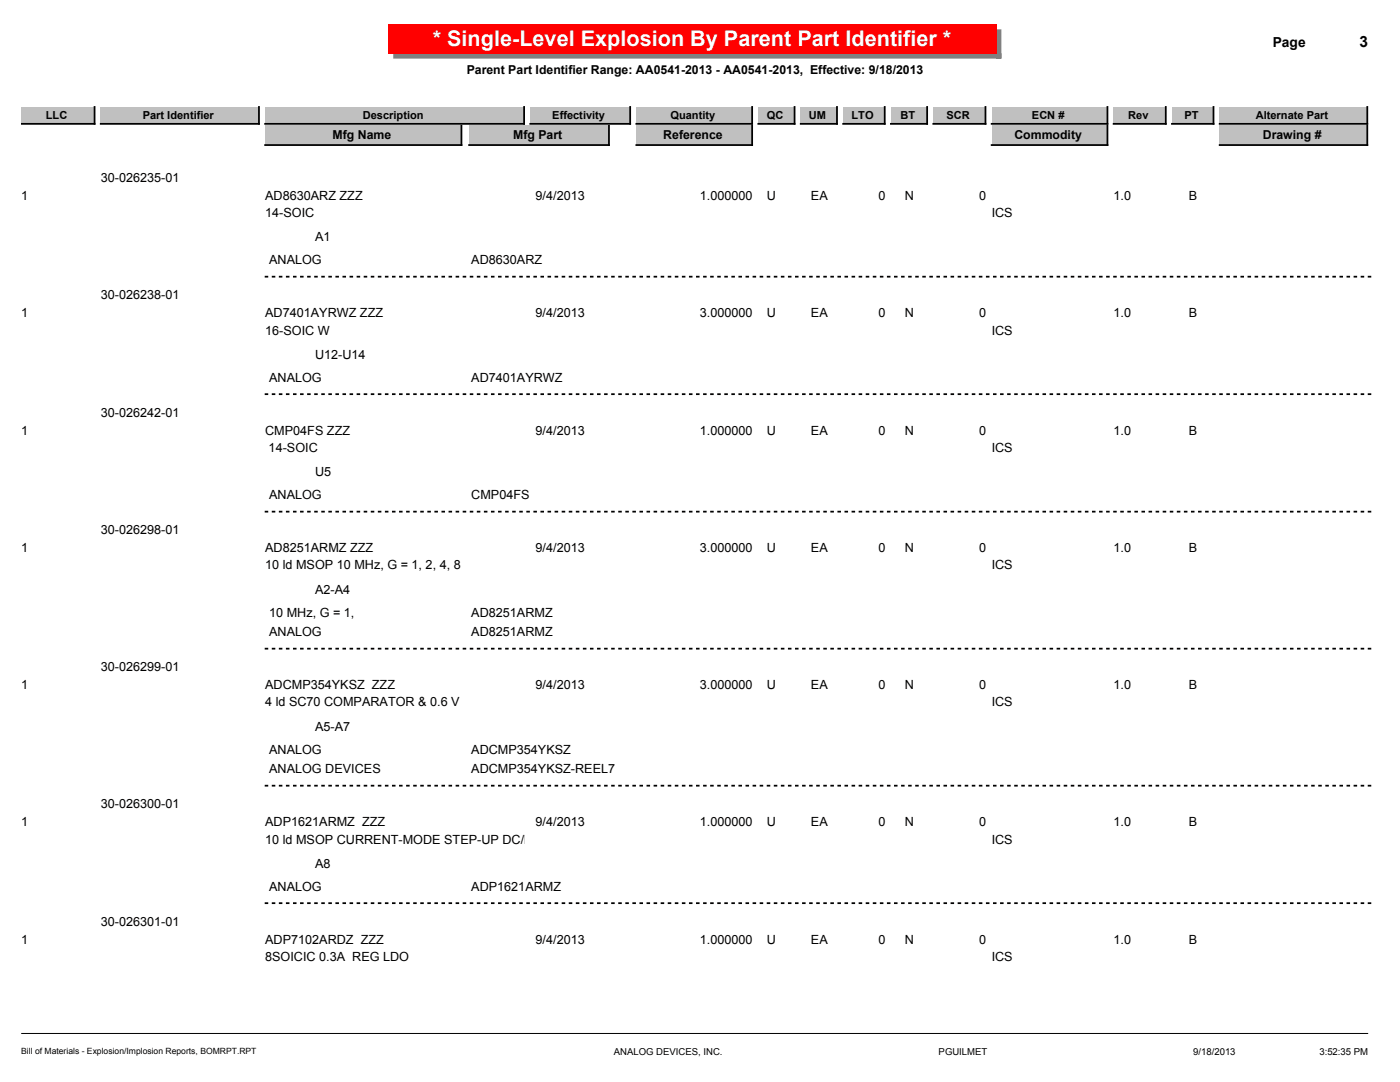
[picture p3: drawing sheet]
<svg xmlns="http://www.w3.org/2000/svg" width="279mm" height="216mm" viewBox="0 0 279 216" stroke-linecap="round" stroke-linejoin="round" font-family="sans-serif">
<defs><g id="words">
<text font-size="4.3" fill="#fff" x="86.4" y="9.3">* Single-Level Explosion By Parent Part Identifier *</text>
<text font-size="3.1" x="271.3" y="9.4">3</text>
<text font-size="2.8" x="254" y="9.4">Page</text>
<g font-size="2.5">
<text x="93.1" y="14.8">Parent Part Identifier Range: AA0541-2013 - AA0541-2013, Effective: 9/18/2013</text>
<text x="66.4" y="27.7">Mfg Name</text>
<text x="102.4" y="27.7">Mfg Part</text>
<text x="132.4" y="27.7">Reference</text>
<text x="202.4" y="27.7">Commodity</text>
<text x="252" y="27.7">Drawing #</text>
<text x="4.2" y="39.9">1</text>
<text x="20.1" y="36.3">30-026235-01</text>
<text x="52.9" y="39.9">AD8630ARZ ZZZ</text>
<text x="106.9" y="39.9">9/4/2013</text>
<text x="139.7" y="39.9">1.000000</text>
<text x="153.1" y="39.9">U</text>
<text x="161.8" y="39.9">EA</text>
<text x="175.3" y="39.9">0</text>
<text x="180.6" y="39.9">N</text>
<text x="195.4" y="39.9">0</text>
<text x="222.2" y="39.9">1.0</text>
<text x="237.3" y="39.9">B</text>
<text x="52.9" y="43.3">14-SOIC</text>
<text x="197.9" y="43.3">ICS</text>
<text x="53.7" y="52.8">ANALOG</text>
<text x="62.9" y="48.2">A1</text>
<text x="94.1" y="52.8">AD8630ARZ</text>
<text x="20.1" y="59.8">30-026238-01</text>
<text x="4.2" y="63.3">1</text>
<text x="52.9" y="63.3">AD7401AYRWZ ZZZ</text>
<text x="106.9" y="63.3">9/4/2013</text>
<text x="139.7" y="63.3">3.000000</text>
<text x="153.1" y="63.3">U</text>
<text x="161.8" y="63.3">EA</text>
<text x="175.3" y="63.3">0</text>
<text x="180.6" y="63.3">N</text>
<text x="195.4" y="63.3">0</text>
<text x="222.2" y="63.3">1.0</text>
<text x="237.3" y="63.3">B</text>
<text x="52.9" y="66.7">16-SOIC W</text>
<text x="62.9" y="71.6">U12-U14</text>
<text x="197.9" y="66.7">ICS</text>
<text x="53.7" y="76.2">ANALOG</text>
<text x="94.1" y="76.2">AD7401AYRWZ</text>
<text x="20.1" y="83.2">30-026242-01</text>
<text x="4.2" y="86.8">1</text>
<text x="52.9" y="86.8">CMP04FS ZZZ</text>
<text x="106.9" y="86.8">9/4/2013</text>
<text x="139.7" y="86.8">1.000000</text>
<text x="153.1" y="86.8">U</text>
<text x="161.8" y="86.8">EA</text>
<text x="175.3" y="86.8">0</text>
<text x="180.6" y="86.8">N</text>
<text x="195.4" y="86.8">0</text>
<text x="222.2" y="86.8">1.0</text>
<text x="237.3" y="86.8">B</text>
<text x="53.6" y="90.2">14-SOIC</text>
<text x="62.9" y="95.1">U5</text>
<text x="197.9" y="90.2">ICS</text>
<text x="53.7" y="99.7">ANALOG</text>
<text x="94.1" y="99.7">CMP04FS</text>
<text x="20.1" y="106.6">30-026298-01</text>
<text x="4.2" y="110.2">1</text>
<text x="52.9" y="110.2">AD8251ARMZ ZZZ</text>
<text x="52.9" y="113.6">10 ld MSOP 10 MHz, G = 1, 2, 4, 8</text>
<text x="106.9" y="110.2">9/4/2013</text>
<text x="139.7" y="110.2">3.000000</text>
<text x="153.1" y="110.2">U</text>
<text x="161.8" y="110.2">EA</text>
<text x="175.3" y="110.2">0</text>
<text x="180.6" y="110.2">N</text>
<text x="195.4" y="110.2">0</text>
<text x="197.9" y="113.6">ICS</text>
<text x="222.2" y="110.2">1.0</text>
<text x="237.3" y="110.2">B</text>
<text x="62.9" y="118.5">A2-A4</text>
<text x="53.7" y="123.1">10 MHz, G = 1,</text>
<text x="94.1" y="123.1">AD8251ARMZ</text>
<text x="53.7" y="127">ANALOG</text>
<text x="94.1" y="127">AD8251ARMZ</text>
<text x="4.2" y="137.5">1</text>
<text x="20.1" y="134">30-026299-01</text>
<text x="52.9" y="137.5">ADCMP354YKSZ ZZZ</text>
<text x="106.9" y="137.5">9/4/2013</text>
<text x="139.7" y="137.5">3.000000</text>
<text x="153.1" y="137.5">U</text>
<text x="161.8" y="137.5">EA</text>
<text x="175.3" y="137.5">0</text>
<text x="180.6" y="137.5">N</text>
<text x="195.4" y="137.5">0</text>
<text x="222.2" y="137.5">1.0</text>
<text x="237.3" y="137.5">B</text>
<text x="52.9" y="141">4 ld SC70 COMPARATOR &amp; 0.6 V</text>
<text x="197.9" y="141">ICS</text>
<text x="62.9" y="145.8">A5-A7</text>
<text x="53.7" y="150.4">ANALOG</text>
<text x="53.7" y="154.3">ANALOG DEVICES</text>
<text x="94.1" y="150.4">ADCMP354YKSZ</text>
<text x="94.1" y="154.3">ADCMP354YKSZ-REEL7</text>
<text x="20.1" y="161.3">30-026300-01</text>
<text x="4.2" y="164.9">1</text>
<text x="52.9" y="164.9">ADP1621ARMZ ZZZ</text>
<text x="106.9" y="164.9">9/4/2013</text>
<text x="139.7" y="164.9">1.000000</text>
<text x="153.1" y="164.9">U</text>
<text x="161.8" y="164.9">EA</text>
<text x="175.3" y="164.9">0</text>
<text x="180.6" y="164.9">N</text>
<text x="195.4" y="164.9">0</text>
<text x="222.2" y="164.9">1.0</text>
<text x="237.3" y="164.9">B</text>
<text x="52.9" y="168.3">10 ld MSOP CURRENT-MODE STEP-UP DC/DC</text>
<text x="62.9" y="173.2">A8</text>
<text x="197.9" y="168.3">ICS</text>
<text x="53.7" y="177.8">ANALOG</text>
<text x="94.1" y="177.8">ADP1621ARMZ</text>
<text x="20.1" y="184.8">30-026301-01</text>
<text x="4.2" y="188.3">1</text>
<text x="52.9" y="188.3">ADP7102ARDZ ZZZ</text>
<text x="52.9" y="191.8">8SOICIC 0.3A REG LDO</text>
<text x="106.9" y="188.3">9/4/2013</text>
<text x="139.7" y="188.3">1.000000</text>
<text x="153.1" y="188.3">U</text>
<text x="161.8" y="188.3">EA</text>
<text x="175.3" y="188.3">0</text>
<text x="180.6" y="188.3">N</text>
<text x="195.4" y="188.3">0</text>
<text x="197.9" y="191.8">ICS</text>
<text x="222.2" y="188.3">1.0</text>
<text x="237.3" y="188.3">B</text>
</g>
<g font-size="2.2">
<text x="9.2" y="23.7">LLC</text>
<text x="28.5" y="23.7">Part Identifier</text>
<text x="72.4" y="23.7">Description</text>
<text x="110.2" y="23.7">Effectivity</text>
<text x="133.8" y="23.7">Quantity</text>
<text x="153" y="23.7">QC</text>
<text x="161.4" y="23.7">UM</text>
<text x="170" y="23.7">LTO</text>
<text x="179.7" y="23.7">BT</text>
<text x="188.9" y="23.7">SCR</text>
<text x="206" y="23.7">ECN #</text>
<text x="225.2" y="23.7">Rev</text>
<text x="236.4" y="23.7">PT</text>
<text x="250.6" y="23.7">Alternate Part</text>
</g>
<g font-size="1.9">
<text x="122.5" y="210.6">ANALOG DEVICES, INC.</text>
<text x="187.3" y="210.6">PGUILMET</text>
<text x="238.1" y="210.6">9/18/2013</text>
<text x="263.3" y="210.6">3:52:35 PM</text>
</g>
<text font-size="1.7" x="4.2" y="210.4">Bill of Materials - Explosion/Implosion Reports, BOMRPT.RPT</text>
</g></defs>
<path d="M4.2 206.2h268.8" fill="none" stroke="#000" stroke-width=".2"/>
<path d="M198.8 5.9h1v5.8h-1zM78.5 10.6h121.3v1.1h-121.3z" fill="#808080"/>
<path d="M77.4 4.8h121.4v5.8h-121.4z" fill="#f00"/>
<path d="M168.3 21.3h8.3v3.4h-8.3z" fill="#c0c0c0"/>
<path d="M176.6 21.3v3.4h-8.3" fill="none" stroke="#000" stroke-width=".35"/>
<path d="M159.8 21.3h7.2v3.4h-7.2z" fill="#c0c0c0"/>
<path d="M167 21.3v3.4h-7.2" fill="none" stroke="#000" stroke-width=".35"/>
<path d="M151.3 21.3h7.3v3.4h-7.3z" fill="#c0c0c0"/>
<path d="M158.6 21.3v3.4h-7.3" fill="none" stroke="#000" stroke-width=".35"/>
<path d="M177.8 21.3h7.2v3.4h-7.2z" fill="#c0c0c0"/>
<path d="M185 21.3v3.4h-7.2" fill="none" stroke="#000" stroke-width=".35"/>
<path d="M4.2 21.3h14.7v3.4h-14.7z" fill="#c0c0c0"/>
<path d="M18.9 21.3v3.4h-14.7" fill="none" stroke="#000" stroke-width=".35"/>
<path d="M243.4 21.3h29.5v3.4h-29.5z" fill="#c0c0c0"/>
<path d="M272.9 21.3v3.4h-29.5" fill="none" stroke="#000" stroke-width=".35"/>
<path d="M233.9 21.3h8.3v3.4h-8.3z" fill="#c0c0c0"/>
<path d="M242.2 21.3v3.4h-8.3" fill="none" stroke="#000" stroke-width=".35"/>
<path d="M222.2 21.3h10.5v3.4h-10.5z" fill="#c0c0c0"/>
<path d="M232.7 21.3v3.4h-10.5" fill="none" stroke="#000" stroke-width=".35"/>
<path d="M197.9 21.3h23.1v3.4h-23.1z" fill="#c0c0c0"/>
<path d="M221 21.3v3.4h-23.1" fill="none" stroke="#000" stroke-width=".35"/>
<path d="M186.3 21.3h10.4v3.4h-10.4z" fill="#c0c0c0"/>
<path d="M196.7 21.3v3.4h-10.4" fill="none" stroke="#000" stroke-width=".35"/>
<path d="M105.8 21.3h20v3.4h-20z" fill="#c0c0c0"/>
<path d="M125.8 21.3v3.4h-20" fill="none" stroke="#000" stroke-width=".35"/>
<path d="M127 21.3h23.1v3.4h-23.1z" fill="#c0c0c0"/>
<path d="M150.1 21.3v3.4h-23.1" fill="none" stroke="#000" stroke-width=".35"/>
<path d="M20.1 21.3h31.6v3.4h-31.6z" fill="#c0c0c0"/>
<path d="M51.7 21.3v3.4h-31.6" fill="none" stroke="#000" stroke-width=".35"/>
<path d="M52.9 21.3h51.7v3.4h-51.7z" fill="#c0c0c0"/>
<path d="M104.6 21.3v3.4h-51.7" fill="none" stroke="#000" stroke-width=".35"/>
<path d="M243.4 25.1h29.5v3.8h-29.5z" fill="#c0c0c0"/>
<path d="M272.9 25.1v3.8h-29.5" fill="none" stroke="#000" stroke-width=".35"/>
<path d="M197.9 25.1h23.1v3.8h-23.1z" fill="#c0c0c0"/>
<path d="M221 25.1v3.8h-23.1" fill="none" stroke="#000" stroke-width=".35"/>
<path d="M93.6 25.1h27.9v3.8h-27.9z" fill="#c0c0c0"/>
<path d="M121.5 25.1v3.8h-27.9" fill="none" stroke="#000" stroke-width=".35"/>
<path d="M52.9 25.1h39.2v3.8h-39.2z" fill="#c0c0c0"/>
<path d="M92.1 25.1v3.8h-39.2" fill="none" stroke="#000" stroke-width=".35"/>
<path d="M127 25.1h23.1v3.8h-23.1z" fill="#c0c0c0"/>
<path d="M150.1 25.1v3.8h-23.1" fill="none" stroke="#000" stroke-width=".35"/>
<path d="M53 55.2h220.9M53 78.7h220.9M53 102.1h220.9M53 129.4h220.9M53 156.8h220.9M53 180.2h220.9" fill="none" stroke="#000" stroke-width=".35" stroke-dasharray=".4 1.1"/>
<use href="#words"/>
</svg>
